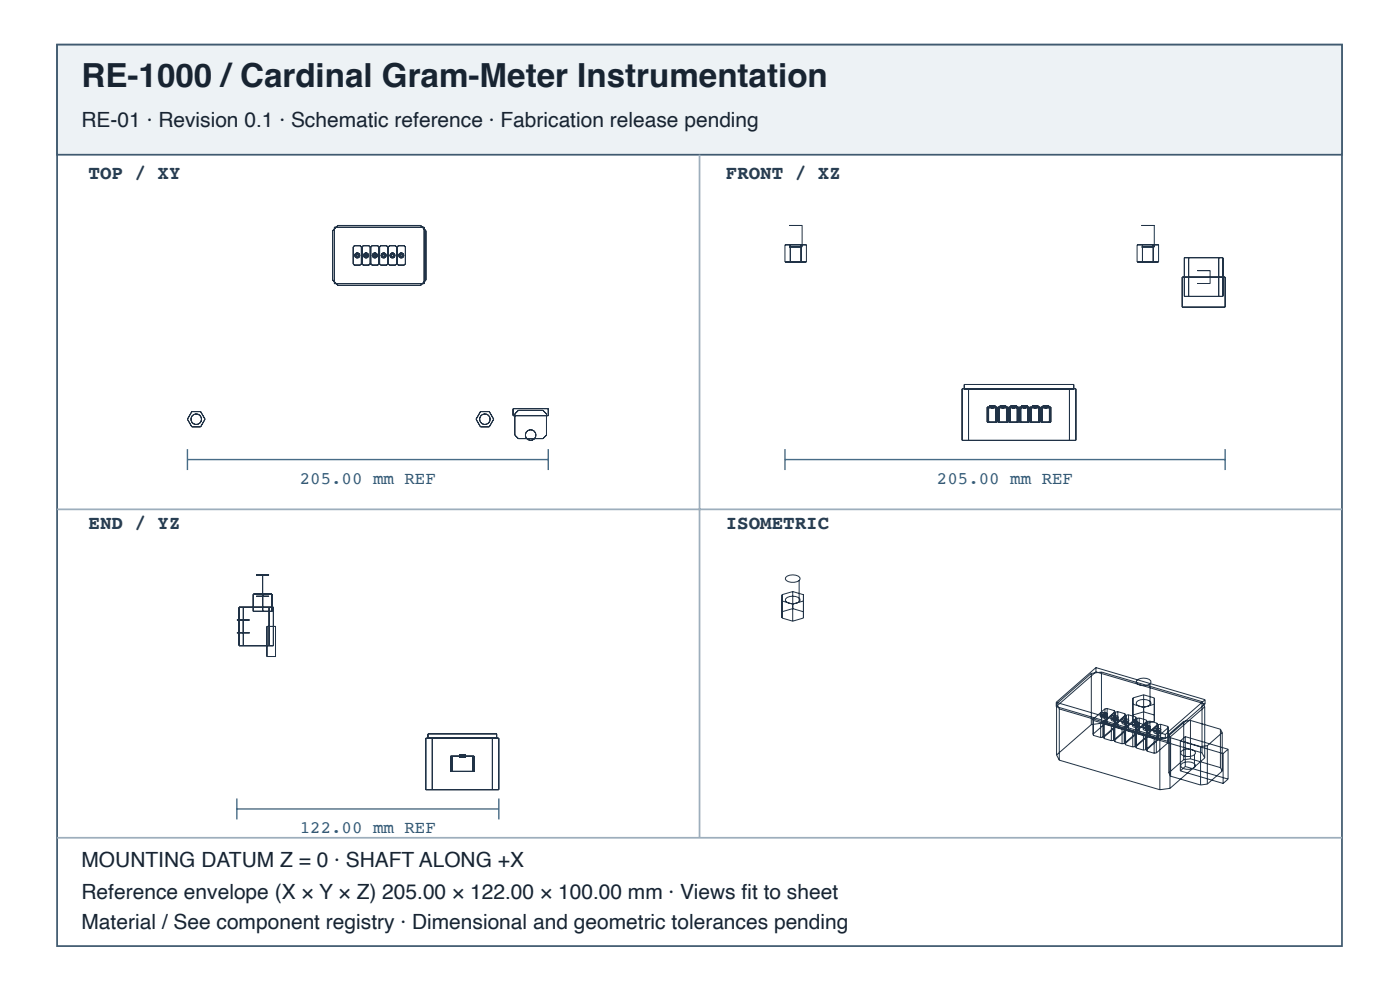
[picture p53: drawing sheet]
<svg xmlns="http://www.w3.org/2000/svg" width="297mm" height="210mm" viewBox="0 0 297 210" stroke-linecap="round" stroke-linejoin="round" font-family="sans-serif">
<defs><g id="words">
<text font-size="7" fill="#182431" x="17.3" y="18.4">RE-1000 /Cardinal Gram-Meter Instrumentation</text>
<g font-size="4.4" fill="#182431">
<text x="17.3" y="26.9">RE-01 · Revision 0.1 · Schematic reference · Fabrication release pending</text>
<text x="17.3" y="183.9">MOUNTING DATUM Z = 0 · SHAFT ALONG +X</text>
<text x="17.3" y="190.6">Reference envelope (X × Y × Z) 205.00 × 122.00 × 100.00 mm · Views fi t to sheet</text>
<text x="17.3" y="196.9">Material / See component registry · Dimensional and geometric tolerances pending</text>
</g>
<g font-size="4.1" fill="#263d52">
<text x="18.8" y="38">TOP / XY</text>
<text x="154" y="38">FRONT / XZ</text>
<text x="18.8" y="112.1">END / YZ</text>
<text x="154" y="112.1">ISOMETRIC</text>
</g>
<g font-size="3.7" fill="#335b78">
<text x="63.6" y="102.6">205.00 mm REF</text>
<text x="198.8" y="102.6">205.00 mm REF</text>
<text x="63.6" y="176.7">122.00 mm REF</text>
</g>
</g></defs>
<path d="M12.1 9.5h272.6v191.1h-272.6z" fill="none" stroke="#405a70" stroke-width=".37"/>
<path d="M12.1 9.5h272.6v23.3h-272.6z" fill="#edf2f5"/>
<path d="M12.1 9.5h272.6v23.3h-272.6z" fill="none" stroke="#405a70" stroke-width=".37"/>
<path d="M148.4 32.8v144.8M12.1 108h272.6M12.1 177.6h272.6" fill="none" stroke="#9daebc" stroke-width=".37"/>
<g fill="none" stroke="#203246" stroke-width=".21">
<path d="M70.6 48.9l1.1-1.1h17.5l1.2 1.1v10.5l-1.2 1.1h-17.5l-1.1-1.1zM70.9 48.2h19.1v11.9h-19.1zM75.2 52.1h1.2l.3 .2v3.7l-.3 .2h-1.2l-.3-.2v-3.7zM75.6 54l.1-.1 .3 .3-.3 .2zM76.8 52.3l.2-.2h1.3l.2 .2v3.7l-.2 .2h-1.3l-.2-.2zM77.4 54l.2-.1 .3 .3-.3 .2zM78.7 52.3l.2-.2h1.3l.2 .2v3.7l-.2 .2h-1.3l-.2-.2zM79.3 54l.2-.1 .3 .3-.3 .2zM80.8 52.1h1.2l.3 .2v3.7l-.3 .2h-1.2l-.3-.2v-3.7zM81.2 54l.1-.1 .3 .3-.3 .2zM82.4 52.3l.2-.2h1.3l.2 .2v3.7l-.2 .2h-1.3l-.2-.2zM83 54l.2-.1 .3 .3-.3 .2z"/>
<path d="M84.5 52.1h1.3l.2 .2v3.7l-.2 .2h-1.3l-.2-.2v-3.7zM84.9 54l.2-.1 .3 .3-.3 .2zM166.5 51.9h4.6v3.6h-4.6zM167.5 47.8h2.7zM167.5 52.4h2.7zM167.7 51.9v3.6M169.9 51.9v3.6M170.2 47.8v4.6M241.2 51.9h4.6v3.6h-4.6zM242.2 47.8h2.7zM242.2 52.4h2.7zM242.4 51.9v3.6"/>
<path d="M244.7 51.9v3.6M244.9 47.8v4.6M250.8 58.7h9.1v6.4h-9.1zM251.3 54.6h8.2v8.2h-8.2zM252.2 54.6v8.2M254 57.4h2.7zM256.7 57.4v2.7M258.5 54.6v8.2M254 60.1h2.7zM40.7 87.3h1.9l.9 1.6-.9 1.6h-1.9l-.9-1.6zM101.9 87.3h1.9l.9 1.6-.9 1.6h-1.9l-.9-1.6zM108.8 86.6h7.5v1.5h-7.5z"/>
<path d="M109.2 87.8l.8-.8h5.2l.7 .8v4.4l-.7 .8h-5.2l-.8-.8zM204.1 82.4h24.2v11h-24.2zM204.6 82.4v-.9h23.2v.9M205.5 82.4v11M209.4 86.3h2.1v3.2h-2.1zM209.7 86.3v3.2M209.8 86h1.3zM209.8 86.5h1.3zM210.2 86h.6zM210.2 86.5h.6zM210.8 86v.5M211.1 86v.5"/>
<path d="M211.2 86.3v3.2M211.7 86.3h2.1v3.2h-2.1zM212 86.3v3.2M212.1 86h1.3zM212.1 86.5h1.3zM212.5 86h.6zM212.5 86.5h.6zM213.1 86v.5M213.4 86v.5M213.5 86.3v3.2M214 86.3h2.1v3.2h-2.1zM214.3 86.3v3.2"/>
<path d="M214.4 86h1.3zM214.4 86.5h1.3zM214.8 86h.5zM214.8 86.5h.5zM215.3 86v.5M215.7 86v.5M215.8 86.3v3.2M216.3 86.3h2.1v3.2h-2.1zM216.6 86.3v3.2M216.7 86h1.3zM216.7 86.5h1.3zM217.1 86h.5z"/>
<path d="M217.1 86.5h.5zM217.6 86v.5M218 86v.5M218.1 86.3v3.2M218.5 86.3h2.2v3.2h-2.2zM218.8 86.3v3.2M218.9 86h1.4zM218.9 86.5h1.4zM219.3 86h.6zM219.3 86.5h.6zM219.9 86v.5M220.3 86v.5"/>
<path d="M220.4 86.3v3.2M220.8 86.3h2.1v3.2h-2.1zM221.1 86.3v3.2M221.2 86h1.3zM221.2 86.5h1.3zM221.6 86h.6zM221.6 86.5h.6zM222.2 86v.5M222.5 86v.5M222.6 86.3v3.2M226.9 82.4v11M50.3 131.4h2.7z"/>
<path d="M50.3 134.2h2.7zM50.7 128.7h7.3v8.2h-7.3zM51.6 128.7v8.2M53.7 126h4v3.6h-4zM54.4 121.9h2.7zM54.4 126.4h2.7zM55.7 121.9v7.7M56.6 132.8h1.8v6.4h-1.8zM57.1 128.7v8.2M165.9 131v-1.3l2.3-.7 2.3 .7-.1 1.3M165.9 131l2.3 .7M165.9 126.1v1.3l2.3 .7 2.2-.7 .1-1.3"/>
<path d="M165.9 126.1v4.9M166.7 122.4a2.31 2.31 0 0 1 3 0v.4a2.06 2.06 0 0 1-3.1 0zM166.7 126.9a2.31 2.31 0 0 1 3 .1v.3a2.06 2.06 0 0 1-3.1 0zM168.2 125.4v6.3M168.2 125.4l2.3 .7M168.2 125.4l-2.3 .7M169.5 123.1v4.5M170.4 131l-2.2 .7M170.5 126.1l-.1 4.9M90.3 156.5h15.5v10.9h-15.5zM90.8 156.5v-.9h14.6v.9M91.7 156.5v10.9"/>
<path d="M104.5 156.5v10.9M224.1 148.9v.9M224.1 149.8l23.1 6.8M224.1 148.9l23.1 6.8M224.2 149.2v10.9M224.2 149.2l.5 1.1M224.7 150.3v10.9M224.7 150.3l21.4 6.3M231.5 142.8v10.8M231.5 153.6l-7.3 6.5M231.5 142.8l-7.3 6.4M231.9 152.5v3.2"/>
<path d="M231.9 155.7l.1 .2M231.9 152.5l.1 .2M232 152.7v3.2M232 155.9l1.5 .5M232 152.7l1.5 .5M232.5 141.5l-8.4 7.4M232.5 141.5v.9M232.5 142.4l-8.4 7.4M232.5 142.4l23.2 6.8M232.5 141.5l23.2 6.8M233.5 153.2v3.2M233.5 151.2a1.06 1.06 0 0 1 1.4 .2 .9 .9 0 0 1-1.5 0z"/>
<path d="M233.5 151.7a1.06 1.06 0 0 1 1.4 .1 .9 .9 0 0 1-1.5 .1zM233.7 142.5v10.8M233.7 153.3l21.3 6.3M233.7 142.5l21.3 6.3M233.7 153.3l-2.2 .3M233.7 142.5l-2.2 .3M233.9 151.4l.4-.2 .2 .1-.3 .3zM233.9 151.8l.4-.1 .2 .1-.3 .2zM234 153.1v3.2M234 156.3l-.5 .1M234 153.1l-.5 .1M234.1 153.2v3.1"/>
<path d="M234.1 156.3l.2 .3M234.1 153.2l.2 .2M234.3 156.6l1.5 .4M234.3 153.4l1.5 .5M234.3 153.4v3.2M234.4 150.3v3.1M234.4 153.4l-2.5 2.3M234.4 150.3l-2.5 2.2M234.5 151.5v.4M234.9 151.6v.5M234.9 153.4l1.5 .4 .1 .3M234.9 150.2v3.2"/>
<path d="M234.9 150.2l1.5 .5M234.9 153.4h-.5M234.9 150.2l-.5 .1M235.8 153.9v3.1M235.8 151.9a1.06 1.06 0 0 1 1.4 .1 .9 .9 0 0 1-1.5 .1zM235.8 152.3a1.06 1.06 0 0 1 1.4 .2 .9 .9 0 0 1-1.5 .1zM236.1 152.1l.5-.2 .2 .1-.3 .2zM236.1 152.5l.5-.1 .2 .1-.3 .2zM236.2 153.8v3.2M236.2 157h-.4M236.2 153.8l-.4 .1M236.4 157l.1 .2"/>
<path d="M236.4 150.7v6.3M236.4 150.7l.1 .2M236.5 154.1l1.5 .4M236.5 157.2l1.5 .5M236.5 150.9v6.3M236.5 154.1l-2.5 2.2M236.5 150.9l-2.5 2.2M236.7 150.9v3.2M236.7 154.1l-2.6 2.2M236.7 150.9l-2.6 2.3M236.8 152.2v.4M237.2 150.9l1.5 .4"/>
<path d="M237.2 150.9v3.1M237.2 154l1.5 .5M237.2 154l-.5 .1M237.2 150.9h-.5M238 154.5v3.2M238.1 152.6a1.06 1.06 0 0 1 1.4 .1 .9 .9 0 0 1-1.5 .1zM238.1 153a1.06 1.06 0 0 1 1.4 .2 .9 .9 0 0 1-1.5 0zM238.4 152.7l.4-.1 .2 .1-.2 .2zM238.4 153.2l.4-.2 .2 .1-.2 .3zM238.5 154.5v3.1M238.5 157.6l-.5 .1M238.5 154.5h-.5"/>
<path d="M238.7 157.7l.1 .2M238.7 154.5l.1 .2 1.5 .5M238.7 151.3v6.4M238.7 151.3l.1 .3M238.8 157.9l1.5 .5M238.8 151.6v6.3M238.8 154.7l-2.6 2.3M238.8 151.6l-2.6 2.2M239 151.6v3.2M239 154.8l-2.6 2.2M239 151.6l-2.6 2.2M239 152.8v.5"/>
<path d="M239.4 151.5l1.5 .5M239.4 154.7l1.5 .5M239.4 151.5v3.2M239.4 154.7l-.4 .1M239.4 151.5l-.4 .1M240.3 155.2v3.2M240.3 152.9l2.3 .7M240.3 153.2a1.06 1.06 0 0 1 1.5 .2 .9 .9 0 0 1-1.6 .1zM240.3 153.7a1.06 1.06 0 0 1 1.5 .1 .9 .9 0 0 1-1.6 .1zM240.3 148v4.9M240.3 148v1.3l2.3 .7M240.7 153.4l.4-.2 .2 .1-.2 .3z"/>
<path d="M240.7 153.9l.4-.2 .2 .1-.2 .2zM240.8 155.1v3.2M240.8 158.3l-.5 .1M240.8 155.1l-.5 .1M240.9 158.3l.2 .3M240.9 152v6.3M240.9 155.2l.2 .2M240.9 152l.2 .2M241.1 158.6l1.5 .4M241.1 155.4l1.5 .5M241.1 152.2v6.4M241.1 155.4l-2.6 2.2"/>
<path d="M241.1 152.2l-2.6 2.3M241.1 144.3a2.31 2.31 0 0 1 3 0l.1 .3a2.06 2.06 0 0 1-3.1 0zM241.1 148.8a2.31 2.31 0 0 1 3 0l.1 .4a2.06 2.06 0 0 1-3.1 0zM241.2 152.3v3.1M241.2 155.4l-2.5 2.3M241.2 152.3l-2.5 2.2M241.3 153.5v.5M241.7 153.6v.5M241.7 155.4l1.5 .4M241.7 152.2v3.2M241.7 152.2l1.5 .5M241.7 155.4h-.5"/>
<path d="M241.7 152.2l-.5 .1M242.6 155.9v3.1M242.6 150v3.6M242.6 153.9a1.06 1.06 0 0 1 1.4 .1 .9 .9 0 0 1-1.5 .1zM242.6 154.3a1.06 1.06 0 0 1 1.4 .2 .9 .9 0 0 1-1.5 .1zM242.6 150.9l2.3 .7v1.3M242.6 147.3v3.6M242.6 147.3l2.3 .7M242.6 150.9l-2.3 .7v1.3M242.6 147.3l-2.3 .7M242.9 154.1l.5-.2 .2 .1-.3 .2zM242.9 154.5l.2-.1 .5 .1-.3 .2z"/>
<path d="M243 155.8v3.2M243 159h-.4M243 155.8l-.4 .1M243.2 159l.1 .2M243.2 152.7v6.3M243.2 155.8l.1 .3M243.2 152.7l.1 .2M243.3 156.1l1.6 .4M243.3 159.2l1.6 .5M243.3 152.9v6.3M243.3 156.1l-2.5 2.2M243.3 152.9l-2.5 2.2"/>
<path d="M243.5 152.9v3.2M243.5 156.1l-2.6 2.2M243.5 152.9l-2.6 2.3M243.6 154.2v.4M243.9 154.3v.4M244 152.9l1.5 .4M244 152.9v3.1M244 156l1.5 .5M244 156l-.5 .1M244 152.9h-.5M244 145v4.5M244.9 156.5v3.2"/>
<path d="M244.9 154.6a1.06 1.06 0 0 1 1.4 .1 .9 .9 0 0 1-1.5 .1zM244.9 155a1.06 1.06 0 0 1 1.4 .2 .9 .9 0 0 1-1.5 0zM244.9 152.9l-2.3 .7M244.9 148v4.9M244.9 148v1.3l-2.3 .7M245.2 154.7l.4-.1 .3 .1-.3 .2zM245.2 155.2l.1-.1h.6l-.3 .3zM245.3 156.5v3.1M245.3 159.6l-.4 .1M245.3 156.5h-.4M245.5 153.3v3.2M245.5 156.5l.1 .2"/>
<path d="M245.5 153.3l.1 .3M245.6 153.6v3.1M245.6 156.7l-2.6 2.3M245.6 153.6l-2.6 2.2M245.8 153.6v3.2M245.8 156.8l-2.6 2.2M245.8 153.6l-2.6 2.2M245.8 154.8v.5M246.1 156.6v10.8M246.2 154.9v.5M246.2 153.6l1.5 .4M246.2 156.7l1.5 .5"/>
<path d="M246.2 153.6v3.1M246.2 156.7l-.4 .1M246.2 153.6h-.4M247.2 155.7v.9M247.7 154v3.2M247.7 157.2l.2 .2M247.7 154l.2 .2M247.9 154.2v3.2M247.9 157.4l-2.6 2.2M247.9 154.2l-2.6 2.3M248 155.7v8.1M248 155.7l.3 .7"/>
<path d="M248.2 156.3v10.8M248.2 156.3l-2.1 .3M248.3 156.4v8.2M248.3 156.4l6.4 1.9M250.4 157.1v6.3M250.4 157.1l9.1 2.7M250.6 159.4a2.31 2.31 0 0 1 2.9 0l.1 .3a2.06 2.06 0 0 1-3.1 0zM251.1 152.9v8.2M251.1 152.9l-3.1 2.8M251.5 156.2l9 2.6M251.5 156.2l-1.1 .9M251.5 156.2v6.3"/>
<path d="M252.6 152.7l-1.5 .2M252.6 152.7v8.2M252.6 152.7l6.3 1.9M254.7 158.3v8.1M255 148.8v10.8M255 159.6l.6 1.1M255 148.8l.6 1M255.6 149.8v10.9M255.6 149.8l-7.4 6.5M255.7 148.3l-8.5 7.4M255.7 148.3v.9M255.7 149.2l-8.5 7.4"/>
<path d="M256.1 158.1v8.1M256.1 158.1l-1.4 .2M258.9 154.6v8.1M258.9 154.6l.4 .7M259.3 155.3v8.2M259.3 155.3l-3.2 2.8M259.5 159.8v6.3M260.5 158.8l-1 1M260.5 158.8v6.4M95.6 160.4h5v3.2h-5zM95.9 160.4v3.2M97.5 160.1h1.2z"/>
<path d="M97.5 160.5h1.2zM97.8 160.1h.6zM97.8 160.5h.6zM98.1 160.1v.4M100.3 160.4v3.2M224.2 160.1l.5 1.1M224.7 161.2l21.4 6.2M248 163.8l.3 .8M248.2 167.1l-2.1 .3M248.3 164.6l6.4 1.8M250.4 163.4l9.1 2.7M250.6 162.1a2.31 2.31 0 0 1 2.9 0l.1 .3a2.06 2.06 0 0 1-3.1 0z"/>
<path d="M251.1 161.1l-3.1 2.7M251.5 162.5l-1.1 .9M251.5 162.5l9 2.7M252.6 160.9l6.3 1.8M252.6 160.9l-1.5 .2M253.4 160v2.7M255.6 160.7l-7.4 6.4M256.1 166.2l-1.4 .2M258.9 162.7l.4 .8M259.3 163.5l-3.2 2.7M260.5 165.2l-1 .9"/>
<circle cx="75.8" cy="54.2" r=".54"/>
<circle cx="77.7" cy="54.2" r=".54"/>
<circle cx="79.5" cy="54.2" r=".54"/>
<circle cx="81.4" cy="54.2" r=".54"/>
<circle cx="83.3" cy="54.2" r=".54"/>
<circle cx="85.1" cy="54.2" r=".54"/>
<circle cx="41.6" cy="88.9" r="1.12"/>
<circle cx="102.9" cy="88.9" r="1.12"/>
<circle cx="112.6" cy="92.2" r="1.12"/>
</g>
<path d="M39.8 95.2v4.5M39.8 97.4h76.5M116.3 95.2v4.5M166.5 97.4h93.4M166.5 95.2v4.5M259.9 95.2v4.5M50.2 169.3v4.4M50.2 171.5h55.6M105.8 169.3v4.4" fill="none" stroke="#466b86" stroke-width=".3"/>
<use href="#words"/>
</svg>
